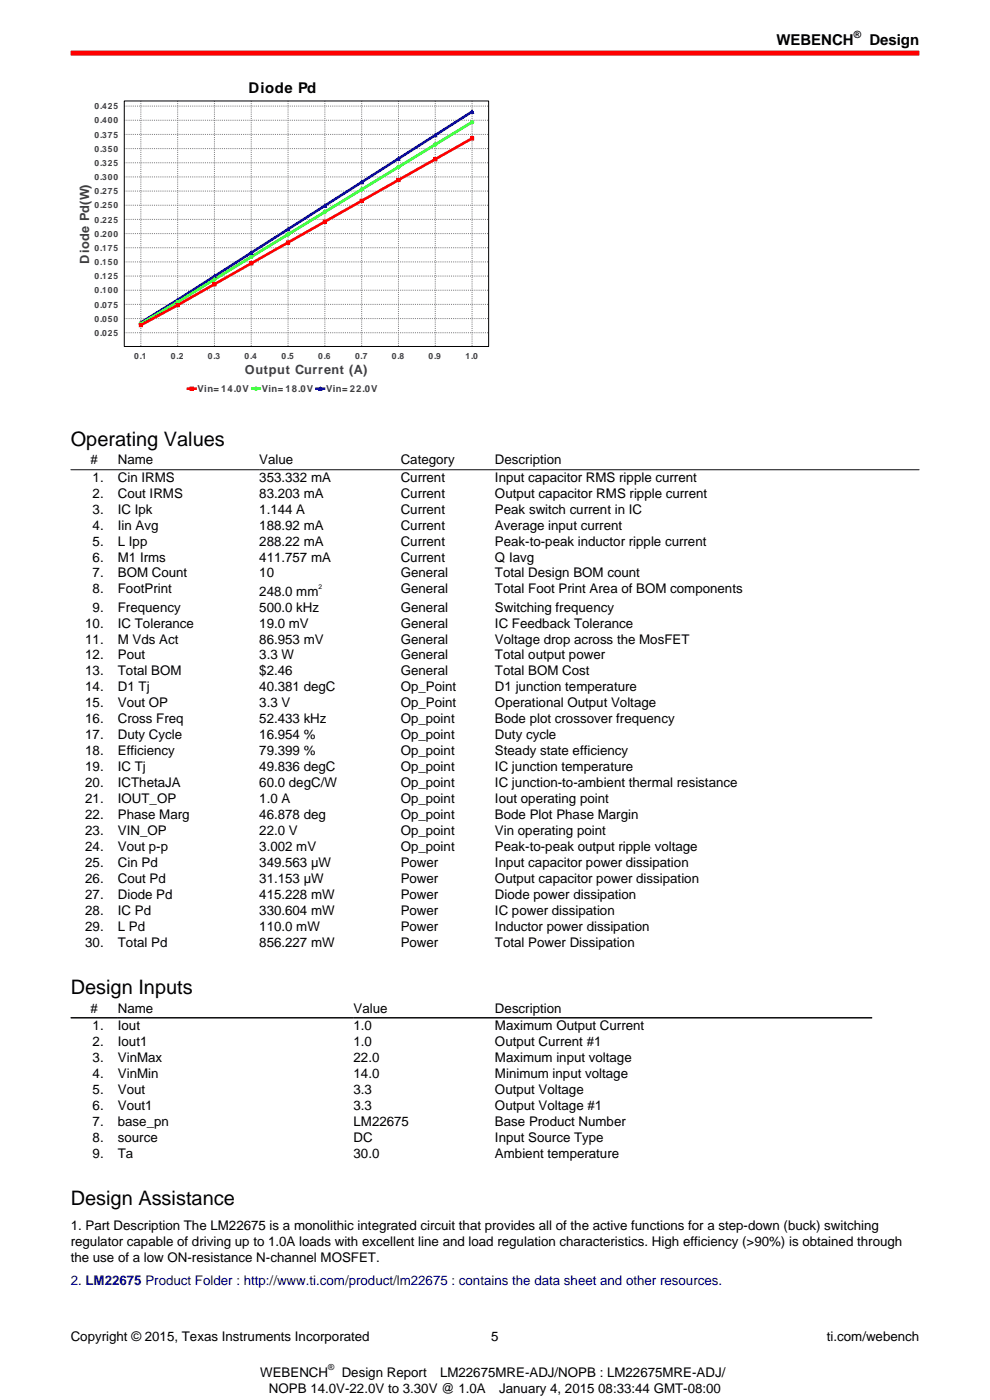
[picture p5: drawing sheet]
<svg xmlns="http://www.w3.org/2000/svg" width="210mm" height="297mm" viewBox="0 0 210 297" stroke-linecap="round" stroke-linejoin="round" font-family="sans-serif">
<defs><g id="words">
<g font-size="4.2">
<text x="15" y="94.7">Operating Values</text>
<text x="15" y="211">Design Inputs</text>
<text x="15" y="255.7">Design Assistance</text>
</g>
<g font-size="3.2">
<text x="164.7" y="9.6">WEBENCH</text>
<text x="184.4" y="9.6">Design</text>
</g>
<text font-size="3.1" x="52.7" y="19.7">Diode Pd</text>
<g font-size="2.8">
<text x="19.2" y="98.5">#</text>
<text x="25" y="98.5">Name</text>
<text x="55" y="98.5">Value</text>
<text x="85" y="98.5">Category</text>
<text x="105" y="98.5">Description</text>
<text x="19.6" y="102.2">1.</text>
<text x="19.6" y="105.6">2.</text>
<text x="25" y="102.2">Cin IRMS</text>
<text x="25" y="105.6">Cout IRMS</text>
<text x="55" y="102.2">353.332 mA</text>
<text x="55" y="105.6">83.203 mA</text>
<text x="85" y="102.2">Current</text>
<text x="85" y="105.6">Current</text>
<text x="105" y="102.2">Input capacitor RMS ripple current</text>
<text x="105" y="105.6">Output capacitor RMS ripple current</text>
<text x="19.6" y="109">3.</text>
<text x="19.6" y="112.3">4.</text>
<text x="25" y="109">IC Ipk</text>
<text x="25" y="112.3">Iin Avg</text>
<text x="55" y="109">1.144 A</text>
<text x="55" y="112.3">188.92 mA</text>
<text x="85" y="109">Current</text>
<text x="85" y="112.3">Current</text>
<text x="105" y="109">Peak switch current in IC</text>
<text x="105" y="112.3">Average input current</text>
<text x="19.6" y="115.7">5.</text>
<text x="19.6" y="119.1">6.</text>
<text x="25" y="115.7">L Ipp</text>
<text x="25" y="119.1">M1 Irms</text>
<text x="55" y="115.7">288.22 mA</text>
<text x="55" y="119.1">411.757 mA</text>
<text x="85" y="115.7">Current</text>
<text x="85" y="119.1">Current</text>
<text x="105" y="115.7">Peak-to-peak inductor ripple current</text>
<text x="105" y="119.1">Q Iavg</text>
<text x="19.6" y="122.5">7.</text>
<text x="19.6" y="125.9">8.</text>
<text x="25" y="122.5">BOM Count</text>
<text x="25" y="125.9">FootPrint</text>
<text x="55" y="122.5">10</text>
<text x="85" y="122.5">General</text>
<text x="85" y="125.9">General</text>
<text x="105" y="122.5">Total Design BOM count</text>
<text x="105" y="125.9">Total Foot Print Area of BOM components</text>
<text x="19.6" y="129.7">9.</text>
<text x="25" y="129.7">Frequency</text>
<text x="55" y="126.4">248.0 mm</text>
<text x="55" y="129.7">500.0 kHz</text>
<text x="85" y="129.7">General</text>
<text x="105" y="129.7">Switching frequency</text>
<text x="18.1" y="133.1">10.</text>
<text x="18.1" y="136.5">11.</text>
<text x="25" y="133.1">IC Tolerance</text>
<text x="25" y="136.5">M Vds Act</text>
<text x="55" y="133.1">19.0 mV</text>
<text x="55" y="136.5">86.953 mV</text>
<text x="85" y="133.1">General</text>
<text x="85" y="136.5">General</text>
<text x="105" y="133.1">IC Feedback Tolerance</text>
<text x="105" y="136.5">Voltage drop across the MosFET</text>
<text x="18.1" y="139.9">12.</text>
<text x="18.1" y="143.3">13.</text>
<text x="25" y="139.9">Pout</text>
<text x="25" y="143.3">Total BOM</text>
<text x="55" y="139.9">3.3 W</text>
<text x="55" y="143.3">$2.46</text>
<text x="85" y="139.9">General</text>
<text x="85" y="143.3">General</text>
<text x="105" y="139.9">Total output power</text>
<text x="105" y="143.3">Total BOM Cost</text>
<text x="18.1" y="146.7">14.</text>
<text x="25" y="146.7">D1 Tj</text>
<text x="55" y="146.7">40.381 degC</text>
<text x="85" y="146.7">Op_Point</text>
<text x="105" y="146.7">D1 junction temperature</text>
<text x="18.1" y="150.1">15.</text>
<text x="18.1" y="153.5">16.</text>
<text x="25" y="150.1">Vout OP</text>
<text x="25" y="153.5">Cross Freq</text>
<text x="55" y="150.1">3.3 V</text>
<text x="55" y="153.5">52.433 kHz</text>
<text x="85" y="150.1">Op_Point</text>
<text x="85" y="153.5">Op_point</text>
<text x="105" y="150.1">Operational Output Voltage</text>
<text x="105" y="153.5">Bode plot crossover frequency</text>
<text x="18.1" y="156.8">17.</text>
<text x="18.1" y="160.2">18.</text>
<text x="25" y="156.8">Duty Cycle</text>
<text x="25" y="160.2">Efficiency</text>
<text x="55" y="156.8">16.954 %</text>
<text x="55" y="160.2">79.399 %</text>
<text x="85" y="156.8">Op_point</text>
<text x="85" y="160.2">Op_point</text>
<text x="105" y="156.8">Duty cycle</text>
<text x="105" y="160.2">Steady state efficiency</text>
<text x="18.1" y="163.6">19.</text>
<text x="18.1" y="167">20.</text>
<text x="25" y="163.6">IC Tj</text>
<text x="25" y="167">ICThetaJA</text>
<text x="55" y="163.6">49.836 degC</text>
<text x="55" y="167">60.0 degC/W</text>
<text x="85" y="163.6">Op_point</text>
<text x="85" y="167">Op_point</text>
<text x="105" y="163.6">IC junction temperature</text>
<text x="105" y="167">IC junction-to-ambient thermal resistance</text>
<text x="18.1" y="170.4">21.</text>
<text x="18.1" y="173.8">22.</text>
<text x="25" y="170.4">IOUT_OP</text>
<text x="25" y="173.8">Phase Marg</text>
<text x="55" y="170.4">1.0 A</text>
<text x="55" y="173.8">46.878 deg</text>
<text x="85" y="170.4">Op_point</text>
<text x="85" y="173.8">Op_point</text>
<text x="105" y="170.4">Iout operating point</text>
<text x="105" y="173.8">Bode Plot Phase Margin</text>
<text x="18.1" y="177.2">23.</text>
<text x="25" y="177.2">VIN_OP</text>
<text x="55" y="177.2">22.0 V</text>
<text x="85" y="177.2">Op_point</text>
<text x="105" y="177.2">Vin operating point</text>
<text x="18.1" y="180.5">24.</text>
<text x="18.1" y="183.9">25.</text>
<text x="25" y="180.5">Vout p-p</text>
<text x="25" y="183.9">Cin Pd</text>
<text x="55" y="180.5">3.002 mV</text>
<text x="55" y="183.9">349.563 µW</text>
<text x="85" y="180.5">Op_point</text>
<text x="85" y="183.9">Power</text>
<text x="105" y="180.5">Peak-to-peak output ripple voltage</text>
<text x="105" y="183.9">Input capacitor power dissipation</text>
<text x="18.1" y="187.3">26.</text>
<text x="18.1" y="190.7">27.</text>
<text x="25" y="187.3">Cout Pd</text>
<text x="25" y="190.7">Diode Pd</text>
<text x="55" y="187.3">31.153 µW</text>
<text x="55" y="190.7">415.228 mW</text>
<text x="85" y="187.3">Power</text>
<text x="85" y="190.7">Power</text>
<text x="105" y="187.3">Output capacitor power dissipation</text>
<text x="105" y="190.7">Diode power dissipation</text>
<text x="18.1" y="194.1">28.</text>
<text x="18.1" y="197.5">29.</text>
<text x="25" y="194.1">IC Pd</text>
<text x="25" y="197.5">L Pd</text>
<text x="55" y="194.1">330.604 mW</text>
<text x="55" y="197.5">110.0 mW</text>
<text x="85" y="194.1">Power</text>
<text x="85" y="197.5">Power</text>
<text x="105" y="194.1">IC power dissipation</text>
<text x="105" y="197.5">Inductor power dissipation</text>
<text x="18.1" y="200.9">30.</text>
<text x="25" y="200.9">Total Pd</text>
<text x="55" y="200.9">856.227 mW</text>
<text x="85" y="200.9">Power</text>
<text x="105" y="200.9">Total Power Dissipation</text>
<text x="19.2" y="214.8">#</text>
<text x="25" y="214.8">Name</text>
<text x="75" y="214.8">Value</text>
<text x="105" y="214.8">Description</text>
<text x="19.6" y="218.5">1.</text>
<text x="19.6" y="221.9">2.</text>
<text x="25" y="218.5">Iout</text>
<text x="25" y="221.9">Iout1</text>
<text x="75" y="218.5">1.0</text>
<text x="75" y="221.9">1.0</text>
<text x="105" y="218.5">Maximum Output Current</text>
<text x="105" y="221.9">Output Current #1</text>
<text x="19.6" y="225.3">3.</text>
<text x="25" y="225.3">VinMax</text>
<text x="75" y="225.3">22.0</text>
<text x="105" y="225.3">Maximum input voltage</text>
<text x="19.6" y="228.6">4.</text>
<text x="19.6" y="232">5.</text>
<text x="25" y="228.6">VinMin</text>
<text x="25" y="232">Vout</text>
<text x="75" y="228.6">14.0</text>
<text x="75" y="232">3.3</text>
<text x="105" y="228.6">Minimum input voltage</text>
<text x="105" y="232">Output Voltage</text>
<text x="19.6" y="235.4">6.</text>
<text x="19.6" y="238.8">7.</text>
<text x="25" y="235.4">Vout1</text>
<text x="25" y="238.8">base_pn</text>
<text x="75" y="235.4">3.3</text>
<text x="75" y="238.8">LM22675</text>
<text x="105" y="235.4">Output Voltage #1</text>
<text x="105" y="238.8">Base Product Number</text>
<text x="19.6" y="242.2">8.</text>
<text x="19.6" y="245.6">9.</text>
<text x="25" y="242.2">source</text>
<text x="25" y="245.6">Ta</text>
<text x="75" y="242.2">DC</text>
<text x="75" y="245.6">30.0</text>
<text x="105" y="242.2">Input Source Type</text>
<text x="105" y="245.6">Ambient temperature</text>
<text x="15" y="261">1. Part Description The LM22675 is a monolithic integrated circuit that provides all of the active functions for a step-down (buck) switching</text>
<text x="15" y="264.3">regulator capable of driving up to 1.0A loads with excellent line and load regulation characteristics. High efficiency (&gt;90%) is obtained through</text>
<text x="15" y="267.7">the use of a low ON-resistance N-channel MOSFET.</text>
<text x="15" y="284.4">Copyright © 2015, Texas Instruments Incorporated</text>
<text x="104.2" y="284.4">5</text>
<text x="175.4" y="284.4">ti.com/webench</text>
<text x="55.2" y="292">WEBENCH</text>
<text x="72.5" y="292">Design Report</text>
<text x="93.3" y="292">LM22675MRE-ADJ/NOPB : LM22675MRE-ADJ/</text>
<text x="57.1" y="295.4">NOPB 14.0V-22.0V to 3.30V @ 1.0A</text>
<text x="105.9" y="295.4">January 4, 2015 08:33:44 GMT-08:00</text>
</g>
<text font-size="2.8" fill="#000080" x="15" y="272.5">2. LM22675 Product Folder : http://www.ti.com/product/lm22675 : contains the data sheet and other resources.</text>
<g font-size="2.7" fill="#404040">
<text x="18.9" y="55.9" transform="rotate(-90 18.9 55.9)">Diode Pd(W)</text>
<text x="51.9" y="79.4">Output Current (A)</text>
</g>
<text font-size="2.1" x="181.1" y="8">®</text>
<g font-size="2" fill="#404040">
<text x="41.9" y="83.2">Vin= 14.0V</text>
<text x="55.5" y="83.2">Vin= 18.0V</text>
<text x="69.2" y="83.2">Vin= 22.0V</text>
</g>
<g font-size="1.8" fill="#404040">
<text x="20" y="23.2">0.425</text>
<text x="20" y="29.2">0.375</text>
<text x="20" y="26.2">0.400</text>
<text x="20" y="35.2">0.325</text>
<text x="20" y="32.2">0.350</text>
<text x="20" y="41.2">0.275</text>
<text x="20" y="38.2">0.300</text>
<text x="20" y="47.2">0.225</text>
<text x="20" y="44.2">0.250</text>
<text x="20" y="53.2">0.175</text>
<text x="20" y="50.2">0.200</text>
<text x="20" y="59.2">0.125</text>
<text x="20" y="56.2">0.150</text>
<text x="20" y="65.2">0.075</text>
<text x="20" y="62.2">0.100</text>
<text x="20" y="71.3">0.025</text>
<text x="20" y="68.2">0.050</text>
<text x="28.5" y="76.1">0.1</text>
<text x="36.3" y="76.1">0.2</text>
<text x="44.1" y="76.1">0.3</text>
<text x="51.9" y="76.1">0.4</text>
<text x="59.7" y="76.1">0.5</text>
<text x="67.5" y="76.1">0.6</text>
<text x="75.3" y="76.1">0.7</text>
<text x="83.1" y="76.1">0.8</text>
<text x="90.9" y="76.1">0.9</text>
<text x="98.7" y="76.1">1.0</text>
</g>
<text font-size="1.8" x="69.6" y="290.6">®</text>
<text font-size="1.4" x="67.5" y="124.9">2</text>
</g></defs>
<path d="M15 11.3h180" fill="none" stroke="#f00" stroke-width="1.1" stroke-linecap="butt"/>
<g fill="#fff">
<path d="M15 16.6h90v67.5h-90z"/>
<path d="M39.5 80.9h41v3.1h-41z"/>
</g>
<path d="M39.9 82.5h1.6" fill="none" stroke="#f00" stroke-width=".56"/>
<path d="M40.3 82.1h.7v.7h-.7z" fill="#f00"/>
<path d="M40.3 82.1h.7v.7h-.7z" fill="none" stroke="#f00" stroke-width=".21"/>
<path d="M53.5 82.5h1.6" fill="none" stroke="#0f0" stroke-width=".56"/>
<circle cx="54.3" cy="82.5" r=".34" fill="#0f0"/>
<circle cx="54.3" cy="82.5" r=".34" fill="none" stroke="#0f0" stroke-width=".21"/>
<path d="M67.2 82.5h1.5" fill="none" stroke="#00f" stroke-width=".56"/>
<path d="M67.9 82.1l.4 .7h-.7z" fill="#00f"/>
<path d="M67.9 82.1l.4 .7h-.7z" fill="none" stroke="#00f" stroke-width=".21"/>
<path d="M26.4 21.4h77.2v52.1h-77.2z" fill="#fff"/>
<g fill="none" stroke="#808080" stroke-width=".21" stroke-dasharray=".2 .2" stroke-linecap="butt">
<path d="M26.4 37.5h77.2M26.4 34.5h77.2M26.4 31.5h77.2M26.4 28.5h77.2M26.4 25.5h77.2M26.4 22.5h77.2M29.9 21.4v52.1M37.7 21.4v52.1M45.5 21.4v52.1M53.3 21.4v52.1M61.1 21.4v52.1M68.9 21.4v52.1"/>
<path d="M76.7 21.4v52.1M84.5 21.4v52.1M92.3 21.4v52.1M100.1 21.4v52.1M26.4 58.6h77.2M26.4 55.6h77.2M26.4 52.6h77.2M26.4 49.6h77.2M26.4 46.5h77.2M26.4 43.5h77.2M26.4 40.5h77.2M26.4 70.6h77.2"/>
<path d="M26.4 67.6h77.2M26.4 64.6h77.2M26.4 61.6h77.2"/>
</g>
<path d="M100.1 23.7l-62.4 39.9-7.8 4.8" fill="none" stroke="#00f" stroke-width=".56"/>
<path d="M100.1 25.9l-62.4 38.1-7.8 4.6" fill="none" stroke="#0f0" stroke-width=".56"/>
<path d="M100.1 29.4l-62.4 35.3-7.8 4.3" fill="none" stroke="#f00" stroke-width=".56"/>
<path d="M29.9 68.1l.3 .7h-.7z" fill="#00f"/>
<path d="M29.9 68.1l.3 .7h-.7z" fill="none" stroke="#00f" stroke-width=".21"/>
<path d="M37.7 63.3l.3 .6h-.7z" fill="#00f"/>
<path d="M37.7 63.3l.3 .6h-.7z" fill="none" stroke="#00f" stroke-width=".21"/>
<path d="M45.5 58.3l.3 .6h-.6z" fill="#00f"/>
<path d="M45.5 58.3l.3 .6h-.6z" fill="none" stroke="#00f" stroke-width=".21"/>
<path d="M53.3 53.3l.3 .7h-.6z" fill="#00f"/>
<path d="M53.3 53.3l.3 .7h-.6z" fill="none" stroke="#00f" stroke-width=".21"/>
<path d="M61.1 48.3l.3 .7h-.6z" fill="#00f"/>
<path d="M61.1 48.3l.3 .7h-.6z" fill="none" stroke="#00f" stroke-width=".21"/>
<path d="M68.9 43.3l.3 .7h-.6z" fill="#00f"/>
<path d="M68.9 43.3l.3 .7h-.6z" fill="none" stroke="#00f" stroke-width=".21"/>
<path d="M76.7 38.3l.4 .7h-.7z" fill="#00f"/>
<path d="M76.7 38.3l.4 .7h-.7z" fill="none" stroke="#00f" stroke-width=".21"/>
<path d="M84.5 33.3l.4 .7h-.7z" fill="#00f"/>
<path d="M84.5 33.3l.4 .7h-.7z" fill="none" stroke="#00f" stroke-width=".21"/>
<path d="M92.3 28.3l.4 .7h-.7z" fill="#00f"/>
<path d="M92.3 28.3l.4 .7h-.7z" fill="none" stroke="#00f" stroke-width=".21"/>
<path d="M100.1 23.3l.4 .7h-.7z" fill="#00f"/>
<path d="M100.1 23.3l.4 .7h-.7z" fill="none" stroke="#00f" stroke-width=".21"/>
<circle cx="29.9" cy="68.6" r=".34" fill="#0f0"/>
<circle cx="29.9" cy="68.6" r=".34" fill="none" stroke="#0f0" stroke-width=".21"/>
<circle cx="37.7" cy="64" r=".34" fill="#0f0"/>
<circle cx="37.7" cy="64" r=".34" fill="none" stroke="#0f0" stroke-width=".21"/>
<circle cx="45.5" cy="59.3" r=".34" fill="#0f0"/>
<circle cx="45.5" cy="59.3" r=".34" fill="none" stroke="#0f0" stroke-width=".21"/>
<circle cx="53.3" cy="54.5" r=".34" fill="#0f0"/>
<circle cx="53.3" cy="54.5" r=".34" fill="none" stroke="#0f0" stroke-width=".21"/>
<circle cx="61.1" cy="49.7" r=".34" fill="#0f0"/>
<circle cx="61.1" cy="49.7" r=".34" fill="none" stroke="#0f0" stroke-width=".21"/>
<circle cx="68.9" cy="45" r=".34" fill="#0f0"/>
<circle cx="68.9" cy="45" r=".34" fill="none" stroke="#0f0" stroke-width=".21"/>
<circle cx="76.7" cy="40.2" r=".34" fill="#0f0"/>
<circle cx="76.7" cy="40.2" r=".34" fill="none" stroke="#0f0" stroke-width=".21"/>
<circle cx="84.5" cy="35.4" r=".34" fill="#0f0"/>
<circle cx="84.5" cy="35.4" r=".34" fill="none" stroke="#0f0" stroke-width=".21"/>
<circle cx="92.3" cy="30.7" r=".34" fill="#0f0"/>
<circle cx="92.3" cy="30.7" r=".34" fill="none" stroke="#0f0" stroke-width=".21"/>
<circle cx="100.1" cy="25.9" r=".34" fill="#0f0"/>
<circle cx="100.1" cy="25.9" r=".34" fill="none" stroke="#0f0" stroke-width=".21"/>
<path d="M29.5 68.6h.7v.7h-.7z" fill="#f00"/>
<path d="M29.5 68.6h.7v.7h-.7z" fill="none" stroke="#f00" stroke-width=".21"/>
<path d="M37.3 64.4h.7v.7h-.7z" fill="#f00"/>
<path d="M37.3 64.4h.7v.7h-.7z" fill="none" stroke="#f00" stroke-width=".21"/>
<path d="M45.2 60h.6v.6h-.6z" fill="#f00"/>
<path d="M45.2 60h.6v.6h-.6z" fill="none" stroke="#f00" stroke-width=".21"/>
<path d="M53 55.5h.6v.7h-.6z" fill="#f00"/>
<path d="M53 55.5h.6v.7h-.6z" fill="none" stroke="#f00" stroke-width=".21"/>
<path d="M60.8 51.1h.6v.7h-.6z" fill="#f00"/>
<path d="M60.8 51.1h.6v.7h-.6z" fill="none" stroke="#f00" stroke-width=".21"/>
<path d="M68.6 46.7h.6v.7h-.6z" fill="#f00"/>
<path d="M68.6 46.7h.6v.7h-.6z" fill="none" stroke="#f00" stroke-width=".21"/>
<path d="M76.4 42.3h.7v.6h-.7z" fill="#f00"/>
<path d="M76.4 42.3h.7v.6h-.7z" fill="none" stroke="#f00" stroke-width=".21"/>
<path d="M84.2 37.9h.7v.6h-.7z" fill="#f00"/>
<path d="M84.2 37.9h.7v.6h-.7z" fill="none" stroke="#f00" stroke-width=".21"/>
<path d="M92 33.4h.7v.7h-.7z" fill="#f00"/>
<path d="M92 33.4h.7v.7h-.7z" fill="none" stroke="#f00" stroke-width=".21"/>
<path d="M99.8 29h.7v.7h-.7z" fill="#f00"/>
<path d="M99.8 29h.7v.7h-.7z" fill="none" stroke="#f00" stroke-width=".21"/>
<path d="M26.4 21.4h77.2v52.1h-77.2z" fill="none" stroke="#000" stroke-width=".21"/>
<path d="M15 99.6h180" fill="none" stroke="#444" stroke-width=".26"/>
<path d="M15 215.9h170" fill="none" stroke="#000" stroke-width=".26"/>
<use href="#words"/>
</svg>
